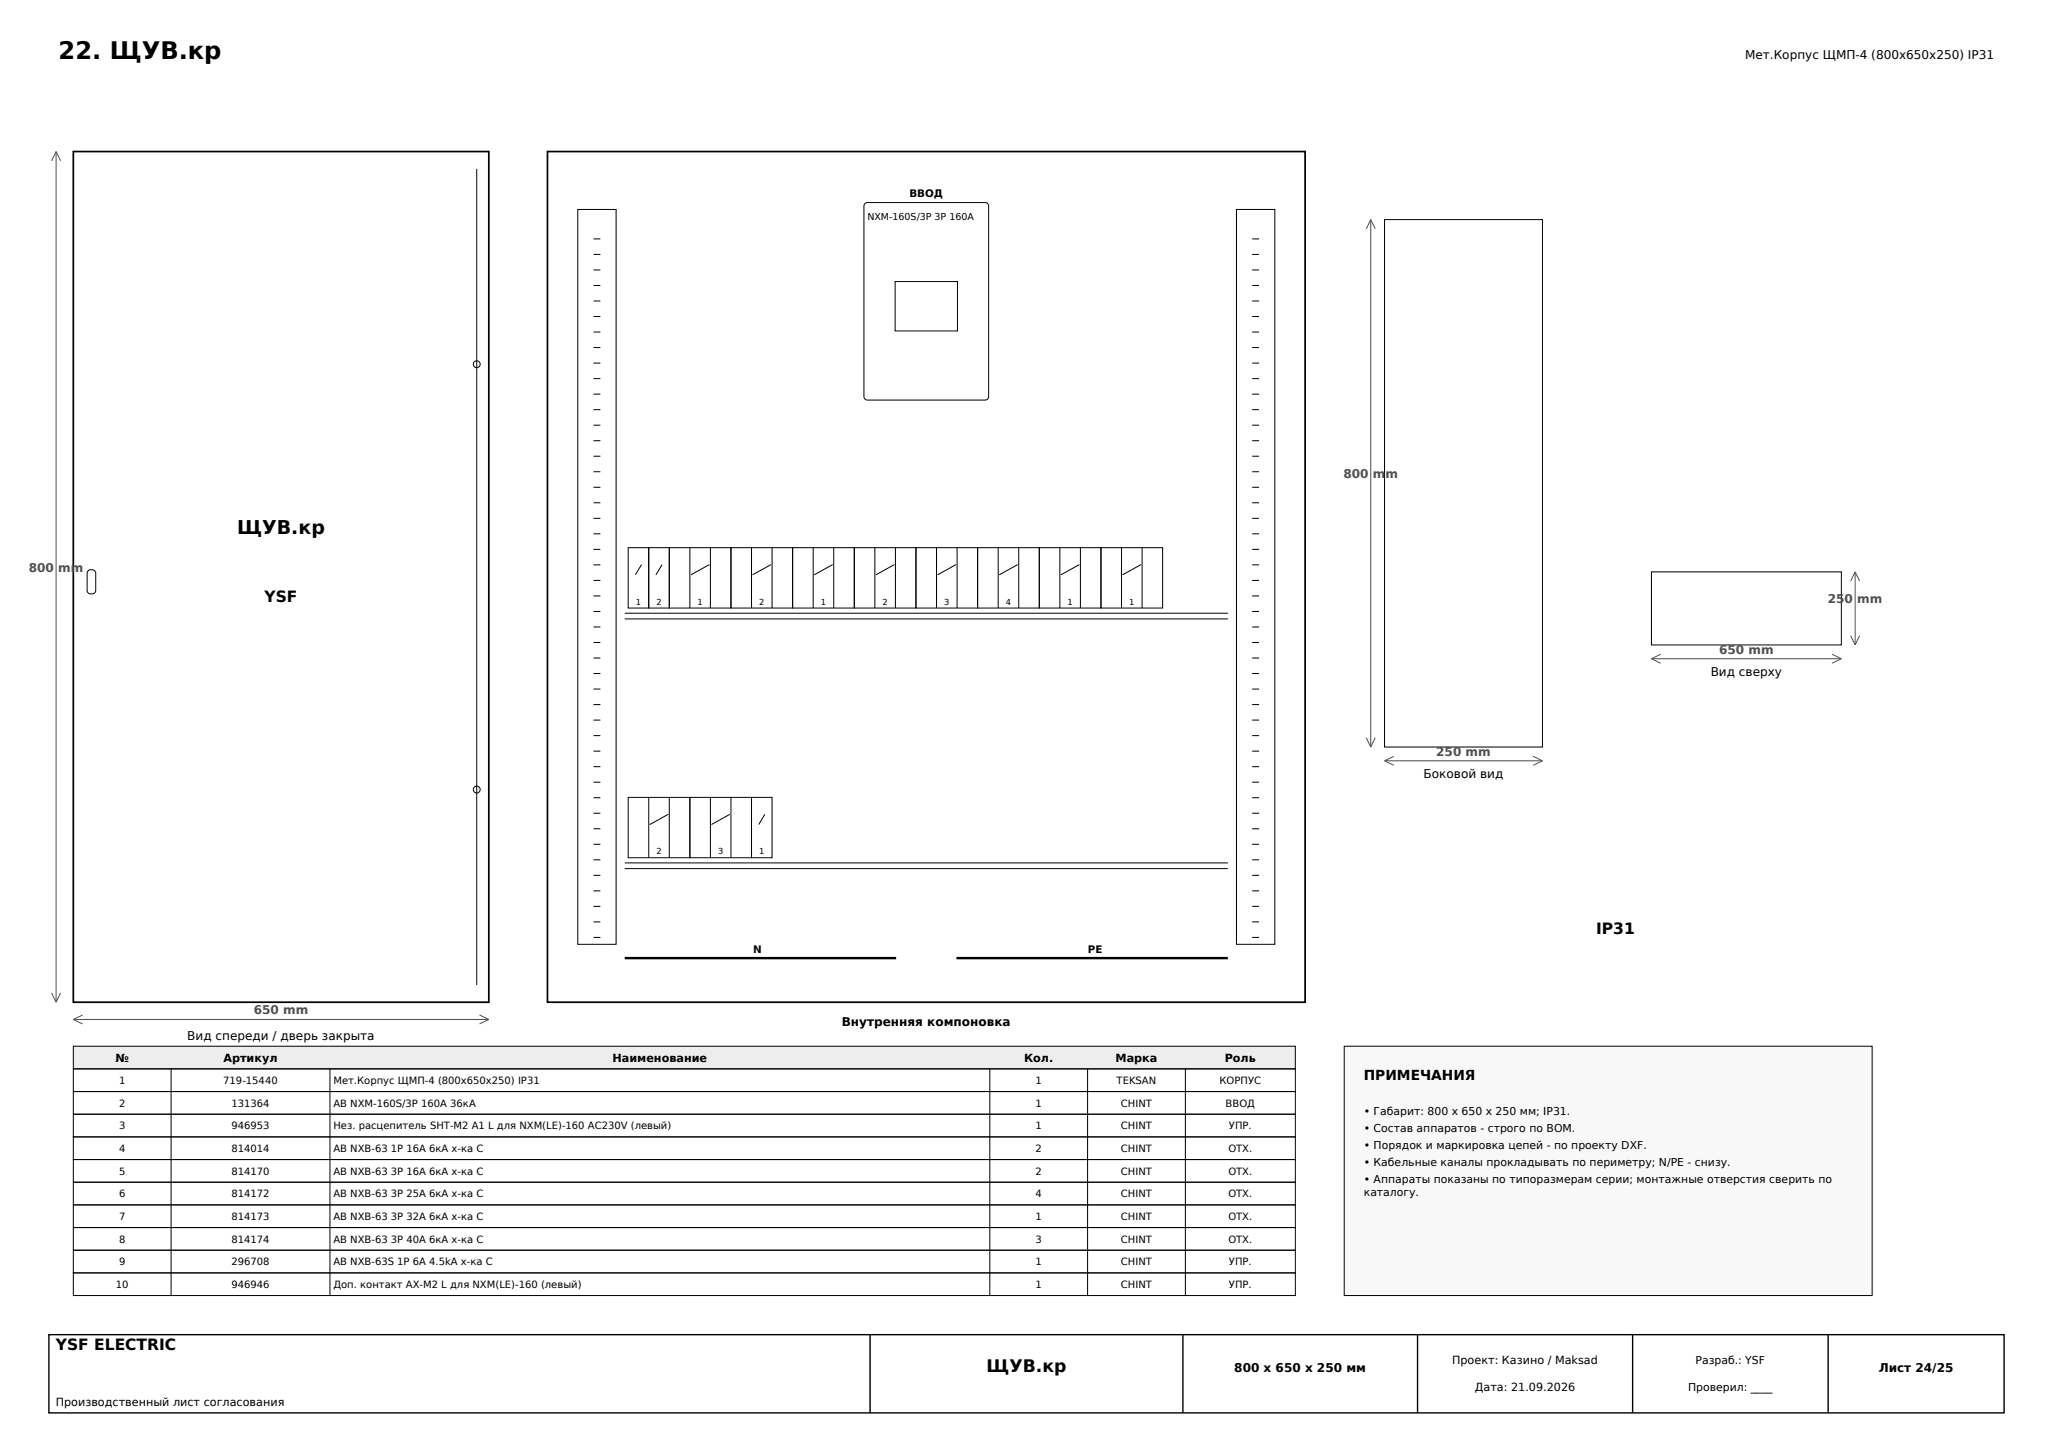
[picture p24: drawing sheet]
<svg xmlns="http://www.w3.org/2000/svg" width="420mm" height="297mm" viewBox="0 0 420 297" stroke-linecap="round" stroke-linejoin="round" font-family="sans-serif">
<defs><g id="words">
<text font-size="4.9" x="12" y="12">22. ЩУВ.кр</text>
<text font-size="3.9" x="48.5" y="109.3">ЩУВ.кр</text>
<text font-size="3.5" x="201.8" y="280.7">ЩУВ.кр</text>
<g font-size="3.2">
<text x="54.1" y="123.2">YSF</text>
<text x="326.5" y="191.1">IP31</text>
<text x="11.4" y="276.2">YSF ELECTRIC</text>
</g>
<text font-size="2.8" x="279" y="221">ПРИМЕЧАНИЯ</text>
<g font-size="2.5">
<text x="357" y="12">Мет.Корпус ЩМП-4 (800x650x250) IP31</text>
<text x="350" y="138.3">Вид сверху</text>
<text x="291.2" y="159.2">Боковой вид</text>
<text x="172.2" y="209.9">Внутренняя компоновка</text>
<text x="38.3" y="212.8">Вид спереди / дверь закрыта</text>
<text x="252.5" y="280.7">800 x 650 x 250 мм</text>
<text x="384.3" y="280.7">Лист 24/25</text>
</g>
<g font-size="2.5" fill="#505050">
<text x="274.8" y="97.8">800 mm</text>
<text x="5.9" y="116.9">800 mm</text>
<text x="373.9" y="123.4">250 mm</text>
<text x="351.7" y="133.7">650 mm</text>
<text x="293.8" y="154.6">250 mm</text>
<text x="51.9" y="207.5">650 mm</text>
</g>
<g font-size="2.3">
<text x="36.6" y="215.9">Петли справа, открывание вправо</text>
<text x="23.6" y="217.2">№</text>
<text x="45.7" y="217.2">Артикул</text>
<text x="125.3" y="217.2">Наименование</text>
<text x="209.5" y="217.2">Кол.</text>
<text x="228.2" y="217.2">Марка</text>
<text x="250.6" y="217.2">Роль</text>
<text x="297.1" y="279.1">Проект: Казино / Maksad</text>
<text x="11.4" y="287.6">Производственный лист согласования</text>
<text x="301.7" y="284.5">Дата: 21.09.2026</text>
</g>
<g font-size="2.2">
<text x="279" y="228">• Габарит: 800 x 650 x 250 мм; IP31.</text>
<text x="279" y="231.5">• Состав аппаратов - строго по BOM.</text>
<text x="279" y="235">• Порядок и маркировка цепей - по проекту DXF.</text>
<text x="279" y="238.5">• Кабельные каналы прокладывать по периметру; N/PE - снизу.</text>
<text x="279" y="241.9">• Аппараты показаны по типоразмерам серии; монтажные отверстия сверить по</text>
<text x="279" y="244.7">каталогу.</text>
<text x="346.9" y="279.1">Разраб.: YSF</text>
<text x="345.4" y="284.5">Проверил: ____</text>
</g>
<g font-size="2.1">
<text x="186" y="40.4">ВВОД</text>
<text x="154.1" y="194.9">N</text>
<text x="222.5" y="194.9">PE</text>
</g>
<g font-size="2">
<text x="24.3" y="221.7">1</text>
<text x="45.7" y="221.7">719-15440</text>
<text x="68.2" y="221.7">Мет.Корпус ЩМП-4 (800x650x250) IP31</text>
<text x="211.8" y="221.7">1</text>
<text x="228.4" y="221.7">TEKSAN</text>
<text x="249.5" y="221.7">КОРПУС</text>
<text x="24.3" y="226.4">2</text>
<text x="47.3" y="226.4">131364</text>
<text x="68.2" y="226.4">АВ NXM-160S/3Р 160A 36кА</text>
<text x="211.8" y="226.4">1</text>
<text x="229.3" y="226.4">CHINT</text>
<text x="250.7" y="226.4">ВВОД</text>
<text x="24.3" y="231">3</text>
<text x="47.3" y="231">946953</text>
<text x="68.2" y="231">Нез. расцепитель SHT-M2 A1 L для NXM(LE)-160 AC230V (левый)</text>
<text x="211.8" y="231">1</text>
<text x="229.3" y="231">CHINT</text>
<text x="251.4" y="231">УПР.</text>
<text x="24.3" y="235.7">4</text>
<text x="47.3" y="235.7">814014</text>
<text x="68.2" y="235.7">АВ NXB-63 1P 16A 6кА х-ка C</text>
<text x="211.8" y="235.7">2</text>
<text x="229.3" y="235.7">CHINT</text>
<text x="251.3" y="235.7">ОТХ.</text>
<text x="24.3" y="240.3">5</text>
<text x="24.3" y="244.9">6</text>
<text x="47.3" y="240.3">814170</text>
<text x="47.3" y="244.9">814172</text>
<text x="68.2" y="240.3">АВ NXB-63 3P 16A 6кА х-ка C</text>
<text x="68.2" y="244.9">АВ NXB-63 3P 25A 6кА х-ка C</text>
<text x="211.8" y="240.3">2</text>
<text x="211.8" y="244.9">4</text>
<text x="229.3" y="240.3">CHINT</text>
<text x="229.3" y="244.9">CHINT</text>
<text x="251.3" y="240.3">ОТХ.</text>
<text x="251.3" y="244.9">ОТХ.</text>
<text x="24.3" y="249.6">7</text>
<text x="47.3" y="249.6">814173</text>
<text x="68.2" y="249.6">АВ NXB-63 3P 32A 6кА х-ка C</text>
<text x="211.8" y="249.6">1</text>
<text x="229.3" y="249.6">CHINT</text>
<text x="251.3" y="249.6">ОТХ.</text>
<text x="24.3" y="254.2">8</text>
<text x="47.3" y="254.2">814174</text>
<text x="68.2" y="254.2">АВ NXB-63 3P 40A 6кА х-ка C</text>
<text x="211.8" y="254.2">3</text>
<text x="229.3" y="254.2">CHINT</text>
<text x="251.3" y="254.2">ОТХ.</text>
<text x="23.7" y="263.5">10</text>
<text x="24.3" y="258.8">9</text>
<text x="47.3" y="258.8">296708</text>
<text x="47.3" y="263.5">946946</text>
<text x="68.2" y="258.8">АВ NXB-63S 1P 6А 4.5kA х-ка C</text>
<text x="68.2" y="263.5">Доп. контакт AX-M2 L для NXM(LE)-160 (левый)</text>
<text x="211.8" y="258.8">1</text>
<text x="211.8" y="263.5">1</text>
<text x="229.3" y="258.8">CHINT</text>
<text x="229.3" y="263.5">CHINT</text>
<text x="251.4" y="258.8">УПР.</text>
<text x="251.4" y="263.5">УПР.</text>
</g>
<text font-size="1.9" x="177.4" y="45">NXM-160S/3Р 3P 160A</text>
<g font-size="1.7">
<text x="130.1" y="123.7">1</text>
<text x="134.3" y="123.7">2</text>
<text x="142.7" y="123.7">1</text>
<text x="155.3" y="123.7">2</text>
<text x="167.9" y="123.7">1</text>
<text x="180.5" y="123.7">2</text>
<text x="193.2" y="123.7">3</text>
<text x="205.8" y="123.7">4</text>
<text x="218.4" y="123.7">1</text>
<text x="231" y="123.7">1</text>
<text x="134.3" y="174.7">2</text>
<text x="146.9" y="174.7">3</text>
<text x="155.3" y="174.7">1</text>
</g>
</g></defs>
<path d="M15 31h85v174h-85zM112 31h155v174h-155z" fill="none" stroke="#000" stroke-width=".35"/>
<g fill="none" stroke="#000" stroke-width=".2">
<path d="M97.5 34.5v167M118.2 42.8h7.8v150.4h-7.8zM121.4 58.4h1.4M121.4 55.2h1.4M121.4 52h1.4M121.4 48.9h1.4M176.9 41.6l.5-.2h24.2a.71 .71 0 0 1 .7 .7v39a.71 .71 0 0 1-.7 .7h-24.2a.71 .71 0 0 1-.7-.7v-39zM183.1 57.6h12.8v10.1h-12.8zM253 42.8h7.8v150.4h-7.8zM256.2 58.4h1.4M256.2 55.2h1.4M256.2 52h1.4"/>
<path d="M256.2 48.9h1.4M283.3 44.9h32.3v107.9h-32.3zM121.4 77.4h1.4M121.4 74.3h1.4M121.4 71.1h1.4M121.4 67.9h1.4M121.4 64.7h1.4M121.4 61.6h1.4M256.2 77.4h1.4M256.2 74.3h1.4M256.2 71.1h1.4M256.2 67.9h1.4"/>
<path d="M256.2 64.7h1.4M256.2 61.6h1.4M121.4 99.7h1.4M121.4 96.5h1.4M121.4 93.3h1.4M121.4 90.1h1.4M121.4 87h1.4M121.4 83.8h1.4M121.4 80.6h1.4M256.2 99.7h1.4M256.2 96.5h1.4M256.2 93.3h1.4"/>
<path d="M256.2 90.1h1.4M256.2 87h1.4M256.2 83.8h1.4M256.2 80.6h1.4M18 116.7l.5-.2a.81 .81 0 0 1 1.1 .7v3.6a.9 .9 0 0 1-.9 .7 .9 .9 0 0 1-.9-.7v-3.6zM121.4 118.7h1.4M121.4 115.5h1.4M121.4 112.4h1.4M121.4 109.2h1.4M121.4 106h1.4M121.4 102.8h1.4M128.5 112h4.2v12.4h-4.2z"/>
<path d="M131.2 115.5l-1.2 2.1M132.7 112h4.2v12.4h-4.2zM135.5 115.5l-1.3 2.1M136.9 112h12.6v12.4h-12.6zM141.1 112v12.4M145.1 115.5l-3.8 2.1M145.3 112v12.4M149.5 112h12.7v12.4h-12.7zM153.7 112v12.4M157.7 115.5l-3.7 2.1M157.9 112v12.4M162.2 112h12.6v12.4h-12.6z"/>
<path d="M166.4 112v12.4M170.4 115.5l-3.8 2.1M170.6 112v12.4M174.8 112h12.6v12.4h-12.6zM179 112v12.4M183 115.5l-3.8 2.1M183.2 112v12.4M187.4 112h12.6v12.4h-12.6zM191.6 112v12.4M195.6 115.5l-3.8 2.1M195.8 112v12.4M200 112h12.6v12.4h-12.6z"/>
<path d="M204.2 112v12.4M208.2 115.5l-3.8 2.1M208.4 112v12.4M212.6 112h12.6v12.4h-12.6zM216.8 112v12.4M220.8 115.5l-3.8 2.1M221 112v12.4M225.2 112h12.7v12.4h-12.7zM229.4 112v12.4M233.4 115.5l-3.7 2.1M233.6 112v12.4M256.2 118.7h1.4"/>
<path d="M256.2 115.5h1.4M256.2 112.4h1.4M256.2 109.2h1.4M256.2 106h1.4M256.2 102.8h1.4M337.8 117h38.9v14.9h-38.9zM121.4 137.8h1.4M121.4 134.6h1.4M121.4 131.4h1.4M121.4 128.2h1.4M121.4 125.1h1.4M121.4 121.9h1.4"/>
<path d="M127.8 125.4h123.4M127.8 126.6h123.4M256.2 137.8h1.4M256.2 134.6h1.4M256.2 131.4h1.4M256.2 128.2h1.4M256.2 125.1h1.4M256.2 121.9h1.4M121.4 160h1.4M121.4 156.8h1.4M121.4 153.6h1.4M121.4 150.5h1.4"/>
<path d="M121.4 147.3h1.4M121.4 144.1h1.4M121.4 140.9h1.4M256.2 160h1.4M256.2 156.8h1.4M256.2 153.6h1.4M256.2 150.5h1.4M256.2 147.3h1.4M256.2 144.1h1.4M256.2 140.9h1.4M121.4 179h1.4M121.4 175.9h1.4"/>
<path d="M121.4 172.7h1.4M121.4 169.5h1.4M121.4 166.3h1.4M121.4 163.2h1.4M127.8 176.5h123.4M127.8 177.7h123.4M128.5 163.1h12.6v12.3h-12.6zM132.7 163.1v12.3M136.7 166.6l-3.8 2.1M136.9 163.1v12.3M141.1 163.1h12.6v12.3h-12.6zM145.3 163.1v12.3"/>
<path d="M149.3 166.6l-3.8 2.1M149.5 163.1v12.3M153.7 163.1h4.2v12.3h-4.2zM156.5 166.6l-1.3 2.1M256.2 179h1.4M256.2 175.9h1.4M256.2 172.7h1.4M256.2 169.5h1.4M256.2 166.3h1.4M256.2 163.2h1.4M121.4 191.7h1.4M121.4 188.6h1.4"/>
<path d="M121.4 185.4h1.4M121.4 182.2h1.4M256.2 191.7h1.4M256.2 188.6h1.4M256.2 185.4h1.4M256.2 182.2h1.4"/>
<circle cx="97.5" cy="74.5" r=".71"/>
<circle cx="97.5" cy="161.5" r=".71"/>
</g>
<g fill="none" stroke="#505050" stroke-width=".2">
<path d="M11.5 31v174M11.5 31l-.9 1.9M11.5 31l.9 1.9M280.4 44.9v107.9M280.4 44.9l-.9 1.9M280.4 44.9l.9 1.9M379.5 117v14.9M379.5 117l-.9 1.9M379.5 117l.9 1.9M337.8 134.7h38.9M337.8 134.7l2 1M339.8 133.8l-2 .9"/>
<path d="M374.8 133.8l1.9 .9M376.7 134.7l-1.9 1M378.6 130l.9 1.9M380.4 130l-.9 1.9M279.5 150.9l.9 1.9M281.3 150.9l-.9 1.9M283.3 155.6h32.3M283.3 155.6l1.9 .9M285.2 154.7l-1.9 .9M313.7 154.7l1.9 .9M315.6 155.6l-1.9 .9M10.6 203.1l.9 1.9"/>
<path d="M12.4 203.1l-.9 1.9M15 208.5h85M15 208.5l1.9 .9M16.9 207.6l-1.9 .9M98.1 207.6l1.9 .9M100 208.5l-1.9 .9"/>
</g>
<path d="M127.8 196h55.5M195.7 196h55.5" fill="none" stroke="#000" stroke-width=".49"/>
<path d="M15 214h250v4.6h-250z" fill-rule="evenodd" fill="#e9eef3" stroke="#000" stroke-width=".2"/>
<g fill="none" stroke="#000" stroke-width=".2">
<path d="M15 218.6h250v4.7h-250zM35 218.6v46.4M67.5 218.6v46.4M202.5 218.6v46.4M222.5 218.6v46.4M242.5 218.6v46.4M15 223.3h250v4.6h-250zM15 227.9h250v4.6h-250zM15 232.5h250v4.7h-250zM15 237.2h250v4.6h-250zM15 241.8h250v4.7h-250zM15 246.5h250v4.6h-250z"/>
<path d="M15 251.1h250v4.6h-250zM15 255.7h250v4.7h-250zM15 260.4h250v4.6h-250z"/>
</g>
<path d="M275 214h108v51h-108z" fill-rule="evenodd" fill="#f7f8fa" stroke="#000" stroke-width=".2"/>
<path d="M10 273h400v16h-400zM178 273v16M242 273v16M290 273v16M334 273v16M374 273v16" fill="none" stroke="#000" stroke-width=".28"/>
<use href="#words"/>
</svg>
